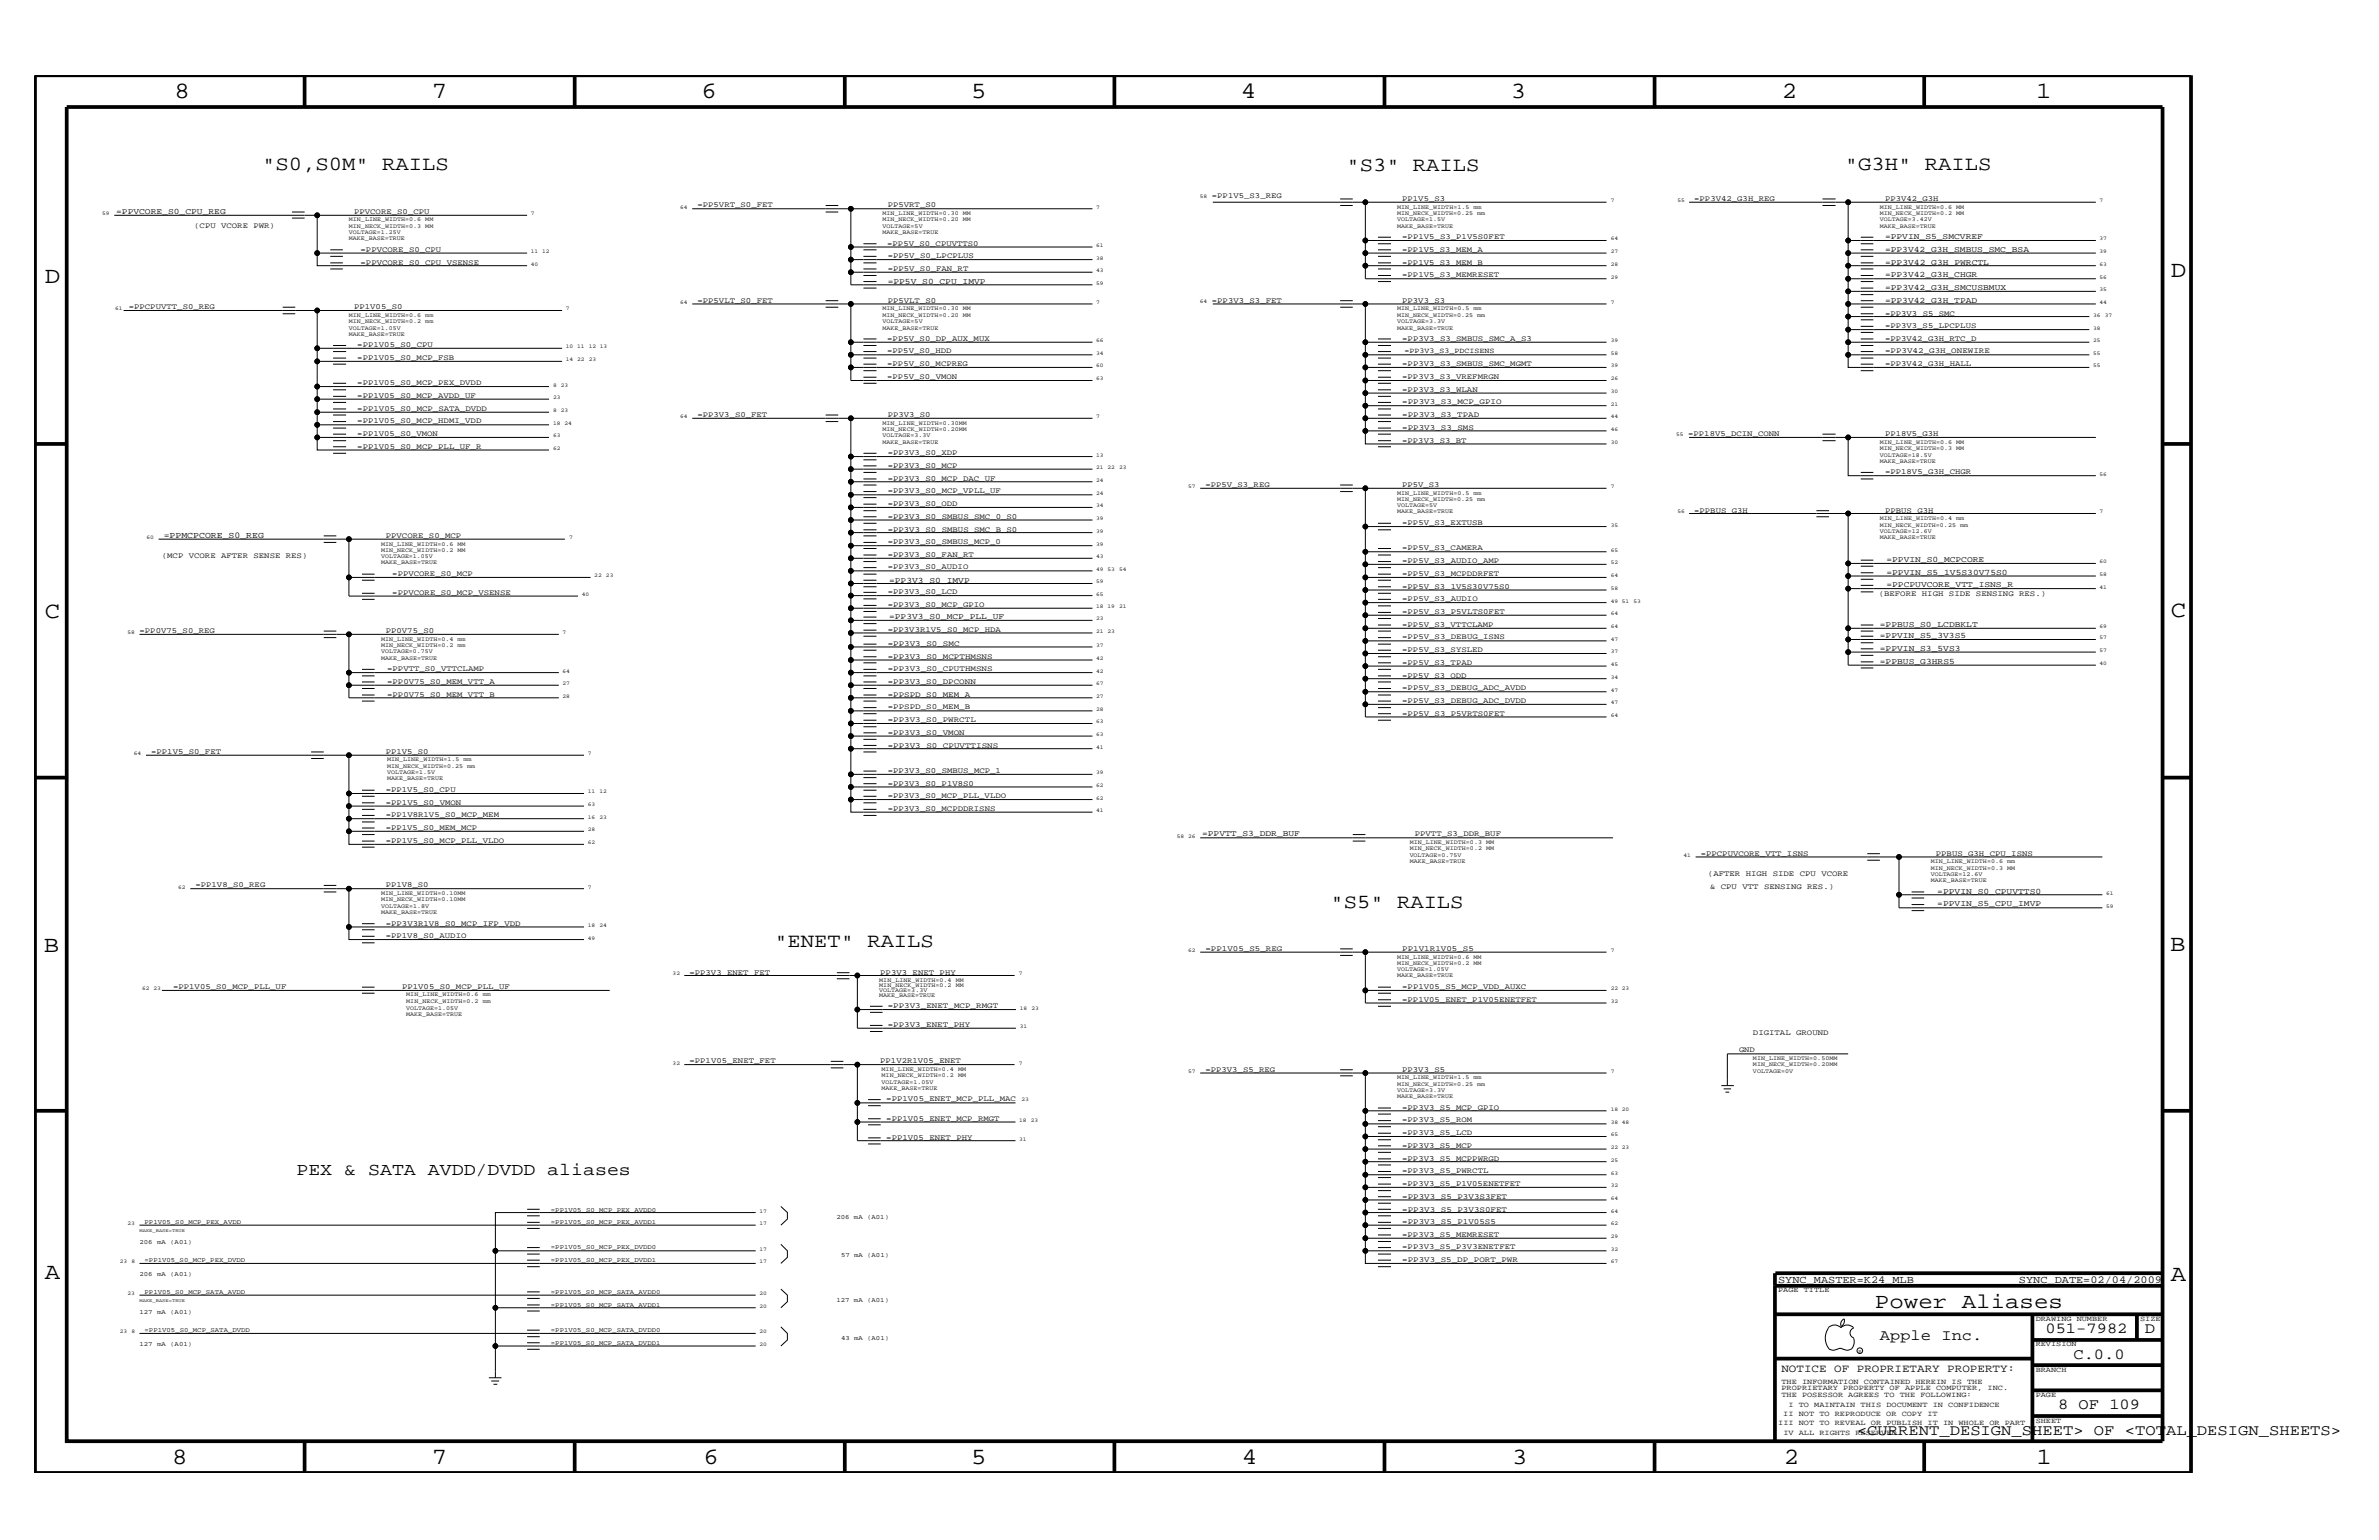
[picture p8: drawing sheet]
<svg xmlns="http://www.w3.org/2000/svg" width="432mm" height="279mm" viewBox="0 0 432 279" stroke-linecap="round" stroke-linejoin="round" font-family="sans-serif">
<defs><g id="words">
<g font-size="4.2">
<text x="31.7" y="17.8">8</text>
<text x="78.4" y="17.8">7</text>
<text x="127.3" y="17.8">6</text>
<text x="176.3" y="17.8">5</text>
<text x="225.2" y="17.8">4</text>
<text x="274.2" y="17.8">3</text>
<text x="323.4" y="17.8">2</text>
<text x="369.6" y="17.8">1</text>
<text x="8.1" y="51.3">D</text>
<text x="394" y="50.3">D</text>
<text x="8.1" y="112.1">C</text>
<text x="394" y="111.9">C</text>
<text x="8" y="172.7">B</text>
<text x="393.9" y="172.5">B</text>
<text x="8.1" y="232">A</text>
<text x="394" y="232.4">A</text>
<text x="31.2" y="265.6">8</text>
<text x="78.4" y="265.6">7</text>
<text x="127.7" y="265.6">6</text>
<text x="176.3" y="265.6">5</text>
<text x="225.4" y="265.6">4</text>
<text x="274.5" y="265.6">3</text>
<text x="323.8" y="265.6">2</text>
<text x="369.7" y="265.6">1</text>
</g>
<text font-size="3.9" x="340.3" y="237.3">Power Aliases</text>
<g font-size="3.6">
<text x="47.6" y="30.9">&quot;S0,S0M&quot; RAILS</text>
<text x="244.4" y="31.1">&quot;S3&quot; RAILS</text>
<text x="334.9" y="30.9">&quot;G3H&quot; RAILS</text>
<text x="241.5" y="164.7">&quot;S5&quot; RAILS</text>
<text x="140.5" y="171.7">&quot;ENET&quot; RAILS</text>
</g>
<text font-size="3.2" x="53.8" y="213.1">PEX &amp; SATA AVDD/DVDD aliases</text>
<g font-size="2.8">
<text x="341.2" y="243.1">Apple Inc.</text>
<text x="371.3" y="241.9">051-7982</text>
<text x="389.3" y="241.9">D</text>
<text x="376.3" y="246.5">C.0.0</text>
<text x="373.5" y="255.7">8 OF 109</text>
<text x="337.1" y="260.4">&lt;CURRENT_DESIGN_SHEET&gt; OF &lt;TOTAL_DESIGN_SHEETS&gt;</text>
</g>
<text font-size="2" x="323.3" y="248.9">NOTICE OF PROPRIETARY PROPERTY:</text>
<g font-size="1.9">
<text x="322.7" y="232.7">SYNC_MASTER=K24_MLB</text>
<text x="366.4" y="232.7">SYNC_DATE=02/04/2009</text>
</g>
<text font-size="1.6" x="29.7" y="97.6">=PPMCPCORE_S0_REG</text>
<g font-size="1.5">
<text x="21.1" y="38.8">=PPVCORE_S0_CPU_REG</text>
<text x="342.1" y="43.4">=PPVIN_S5_SMCVREF</text>
<text x="342.1" y="45.7">=PP3V42_G3H_SMBUS_SMC_BSA</text>
<text x="161.1" y="51.5">=PP5V_S0_CPU_IMVP</text>
<text x="342.1" y="52.6">=PP3V42_G3H_SMCUSBMUX</text>
<text x="342.1" y="48">=PP3V42_G3H_PWRCTL</text>
<text x="342.1" y="50.3">=PP3V42_G3H_CHGR</text>
<text x="342.1" y="54.9">=PP3V42_G3H_TPAD</text>
<text x="342.4" y="102">=PPVIN_S0_MCPCORE</text>
<text x="161.4" y="105.7">=PP3V3_S0_IMVP</text>
<text x="342.4" y="106.5">=PPCPUVCORE_VTT_ISNS_R</text>
<text x="342.4" y="104.3">=PPVIN_S5_1V5S30V75S0</text>
<text x="161.4" y="112.3">=PP3V3_S0_MCP_PLL_UF</text>
<text x="341.2" y="113.7">=PPBUS_S0_LCDBKLT</text>
<text x="341.2" y="118.1">=PPVIN_S3_5VS3</text>
<text x="341.2" y="115.8">=PPVIN_S5_3V3S5</text>
<text x="341.2" y="120.4">=PPBUS_G3HRS5</text>
<text x="218.2" y="151.8">=PPVTT_S3_DDR_BUF</text>
<text x="351.6" y="162.2">=PPVIN_S0_CPUVTTS0</text>
<text x="351.6" y="164.5">=PPVIN_S5_CPU_IMVP</text>
</g>
<g font-size="1.4">
<text x="220" y="35.9">=PP1V5_S3_REG</text>
<text x="35.3" y="41.3">(CPU VCORE PWR)</text>
<text x="64.3" y="38.8">PPVCORE_S0_CPU</text>
<text x="126.6" y="37.6">=PP5VRT_S0_FET</text>
<text x="161.1" y="37.6">PP5VRT_S0</text>
<text x="254.5" y="36.5">PP1V5_S3</text>
<text x="307.5" y="36.5">=PP3V42_G3H_REG</text>
<text x="342.1" y="36.5">PP3V42_G3H</text>
<text x="65.4" y="45.7">=PPVCORE_S0_CPU</text>
<text x="161" y="44.6">=PP5V_S0_CPUVTTS0</text>
<text x="161.1" y="46.8">=PP5V_S0_LPCPLUS</text>
<text x="254.5" y="45.7">=PP1V5_S3_MEM_A</text>
<text x="254.5" y="43.4">=PP1V5_S3_P1V5S0FET</text>
<text x="65.4" y="48">=PPVCORE_S0_CPU_VSENSE</text>
<text x="161.1" y="49.1">=PP5V_S0_FAN_RT</text>
<text x="254.5" y="50.3">=PP1V5_S3_MEMRESET</text>
<text x="254.5" y="48">=PP1V5_S3_MEM_B</text>
<text x="23.4" y="56.1">=PPCPUVTT_S0_REG</text>
<text x="64.3" y="56.1">PP1V05_S0</text>
<text x="126.6" y="54.9">=PP5VLT_S0_FET</text>
<text x="161.1" y="54.9">PP5VLT_S0</text>
<text x="220" y="54.9">=PP3V3_S3_FET</text>
<text x="254.5" y="54.9">PP3V3_S3</text>
<text x="342.1" y="59.5">=PP3V3_S5_LPCPLUS</text>
<text x="342.1" y="57.3">=PP3V3_S5_SMC</text>
<text x="64.9" y="65.3">=PP1V05_S0_MCP_FSB</text>
<text x="64.9" y="63">=PP1V05_S0_CPU</text>
<text x="161" y="64.1">=PP5V_S0_HDD</text>
<text x="161" y="61.8">=PP5V_S0_DP_AUX_MUX</text>
<text x="254.5" y="61.8">=PP3V3_S3_SMBUS_SMC_A_S3</text>
<text x="254.9" y="64.1">=PP3V3_S3_PDCISENS</text>
<text x="342.1" y="64.1">=PP3V42_G3H_ONEWIRE</text>
<text x="342.1" y="61.8">=PP3V42_G3H_RTC_D</text>
<text x="64.9" y="69.9">=PP1V05_S0_MCP_PEX_DVDD</text>
<text x="161" y="68.8">=PP5V_S0_VMON</text>
<text x="161" y="66.5">=PP5V_S0_MCPREG</text>
<text x="254.5" y="68.8">=PP3V3_S3_VREFMRGN</text>
<text x="254.5" y="71.1">=PP3V3_S3_WLAN</text>
<text x="254.5" y="66.5">=PP3V3_S3_SMBUS_SMC_MGMT</text>
<text x="342.1" y="66.5">=PP3V42_G3H_HALL</text>
<text x="64.9" y="76.8">=PP1V05_S0_MCP_HDMI_VDD</text>
<text x="64.9" y="72.2">=PP1V05_S0_MCP_AVDD_UF</text>
<text x="64.9" y="74.5">=PP1V05_S0_MCP_SATA_DVDD</text>
<text x="126.6" y="75.7">=PP3V3_S0_FET</text>
<text x="161.1" y="75.7">PP3V3_S0</text>
<text x="254.5" y="75.7">=PP3V3_S3_TPAD</text>
<text x="254.5" y="73.3">=PP3V3_S3_MCP_GPIO</text>
<text x="64.9" y="81.5">=PP1V05_S0_MCP_PLL_UF_R</text>
<text x="64.9" y="79.1">=PP1V05_S0_VMON</text>
<text x="161.1" y="82.6">=PP3V3_S0_XDP</text>
<text x="254.5" y="80.3">=PP3V3_S3_BT</text>
<text x="254.5" y="78">=PP3V3_S3_SMS</text>
<text x="306.4" y="79.1">=PP18V5_DCIN_CONN</text>
<text x="342.1" y="79.1">PP18V5_G3H</text>
<text x="161.1" y="84.9">=PP3V3_S0_MCP</text>
<text x="161.1" y="87.2">=PP3V3_S0_MCP_DAC_UF</text>
<text x="161.1" y="89.5">=PP3V3_S0_MCP_VPLL_UF</text>
<text x="218.8" y="88.3">=PP5V_S3_REG</text>
<text x="254.5" y="88.3">PP5V_S3</text>
<text x="342.1" y="86">=PP18V5_G3H_CHGR</text>
<text x="161.1" y="94.1">=PP3V3_S0_SMBUS_SMC_0_S0</text>
<text x="161.1" y="91.8">=PP3V3_S0_ODD</text>
<text x="254.5" y="95.3">=PP5V_S3_EXTUSB</text>
<text x="307.5" y="93">=PPBUS_G3H</text>
<text x="342.1" y="93">PPBUS_G3H</text>
<text x="29.4" y="101.3">(MCP VCORE AFTER SENSE RES)</text>
<text x="70" y="97.6">PPVCORE_S0_MCP</text>
<text x="161.1" y="101">=PP3V3_S0_FAN_RT</text>
<text x="161.1" y="96.5">=PP3V3_S0_SMBUS_SMC_B_S0</text>
<text x="161.1" y="98.7">=PP3V3_S0_SMBUS_MCP_0</text>
<text x="254.5" y="99.9">=PP5V_S3_CAMERA</text>
<text x="71.2" y="104.5">=PPVCORE_S0_MCP</text>
<text x="71.2" y="108">=PPVCORE_S0_MCP_VSENSE</text>
<text x="161.1" y="103.3">=PP3V3_S0_AUDIO</text>
<text x="161.1" y="107.8">=PP3V3_S0_LCD</text>
<text x="254.5" y="106.8">=PP5V_S3_1V5S30V75S0</text>
<text x="254.5" y="104.5">=PP5V_S3_MCPDDRFET</text>
<text x="254.5" y="102.2">=PP5V_S3_AUDIO_AMP</text>
<text x="161.1" y="110.2">=PP3V3_S0_MCP_GPIO</text>
<text x="254.5" y="111.4">=PP5V_S3_P5VLTS0FET</text>
<text x="254.5" y="109.1">=PP5V_S3_AUDIO</text>
<text x="254.5" y="113.7">=PP5V_S3_VTTCLAMP</text>
<text x="341" y="108.1">(BEFORE HIGH SIDE SENSING RES.)</text>
<text x="25.3" y="114.8">=PP0V75_S0_REG</text>
<text x="70" y="114.8">PP0V75_S0</text>
<text x="161.1" y="119.5">=PP3V3_S0_MCPTHMSNS</text>
<text x="161.1" y="114.7">=PP3V3R1V5_S0_MCP_HDA</text>
<text x="161.1" y="117.2">=PP3V3_S0_SMC</text>
<text x="254.5" y="116">=PP5V_S3_DEBUG_ISNS</text>
<text x="254.5" y="118.3">=PP5V_S3_SYSLED</text>
<text x="70.3" y="121.8">=PPVTT_S0_VTTCLAMP</text>
<text x="70.3" y="124.1">=PP0V75_S0_MEM_VTT_A</text>
<text x="161.1" y="121.8">=PP3V3_S0_CPUTHMSNS</text>
<text x="161.1" y="124.1">=PP3V3_S0_DPCONN</text>
<text x="254.5" y="120.7">=PP5V_S3_TPAD</text>
<text x="254.5" y="123">=PP5V_S3_ODD</text>
<text x="254.5" y="125.3">=PP5V_S3_DEBUG_ADC_AVDD</text>
<text x="70.3" y="126.4">=PP0V75_S0_MEM_VTT_B</text>
<text x="161.1" y="128.7">=PPSPD_S0_MEM_B</text>
<text x="161.1" y="131">=PP3V3_S0_PWRCTL</text>
<text x="161.1" y="126.4">=PPSPD_S0_MEM_A</text>
<text x="254.5" y="127.5">=PP5V_S3_DEBUG_ADC_DVDD</text>
<text x="254.5" y="129.8">=PP5V_S3_P5VRTS0FET</text>
<text x="27.4" y="136.8">=PP1V5_S0_FET</text>
<text x="70" y="136.8">PP1V5_S0</text>
<text x="161.1" y="135.7">=PP3V3_S0_CPUVTTISNS</text>
<text x="161.1" y="133.3">=PP3V3_S0_VMON</text>
<text x="70" y="143.7">=PP1V5_S0_CPU</text>
<text x="161.1" y="140.2">=PP3V3_S0_SMBUS_MCP_1</text>
<text x="161.1" y="142.5">=PP3V3_S0_P1V8S0</text>
<text x="70" y="148.3">=PP1V8R1V5_S0_MCP_MEM</text>
<text x="70" y="146">=PP1V5_S0_VMON</text>
<text x="161.1" y="144.8">=PP3V3_S0_MCP_PLL_VLDO</text>
<text x="161.1" y="147.2">=PP3V3_S0_MCPDDRISNS</text>
<text x="70" y="152.9">=PP1V5_S0_MCP_PLL_VLDO</text>
<text x="70" y="150.7">=PP1V5_S0_MEM_MCP</text>
<text x="256.8" y="151.8">PPVTT_S3_DDR_BUF</text>
<text x="308.7" y="155.2">=PPCPUVCORE_VTT_ISNS</text>
<text x="351.4" y="155.2">PPBUS_G3H_CPU_ISNS</text>
<text x="35.5" y="161">=PP1V8_S0_REG</text>
<text x="70" y="161">PP1V8_S0</text>
<text x="310" y="158.9">(AFTER HIGH SIDE CPU VCORE</text>
<text x="310.4" y="161.2">&amp; CPU VTT SENSING RES.)</text>
<text x="70" y="167.9">=PP3V3R1V8_S0_MCP_IFP_VDD</text>
<text x="70" y="170.2">=PP1V8_S0_AUDIO</text>
<text x="218.8" y="172.5">=PP1V05_S5_REG</text>
<text x="254.5" y="172.5">PP1V1R1V05_S5</text>
<text x="31.4" y="179.4">=PP1V05_S0_MCP_PLL_UF</text>
<text x="73" y="179.4">PP1V05_S0_MCP_PLL_UF</text>
<text x="125.1" y="176.8">=PP3V3_ENET_FET</text>
<text x="159.8" y="176.8">PP3V3_ENET_PHY</text>
<text x="254.5" y="179.4">=PP1V05_S5_MCP_VDD_AUXC</text>
<text x="161.1" y="182.9">=PP3V3_ENET_MCP_RMGT</text>
<text x="254.5" y="181.7">=PP1V05_ENET_P1V05ENETFET</text>
<text x="161.1" y="186.4">=PP3V3_ENET_PHY</text>
<text x="315.6" y="191">GND</text>
<text x="318.2" y="187.7">DIGITAL GROUND</text>
<text x="125.1" y="192.9">=PP1V05_ENET_FET</text>
<text x="159.8" y="192.9">PP1V2R1V05_ENET</text>
<text x="218.8" y="194.4">=PP3V3_S5_REG</text>
<text x="254.5" y="194.4">PP3V3_S5</text>
<text x="160.9" y="199.8">=PP1V05_ENET_MCP_PLL_MAC</text>
<text x="160.9" y="203.3">=PP1V05_ENET_MCP_RMGT</text>
<text x="254.5" y="201.4">=PP3V3_S5_MCP_GPIO</text>
<text x="254.5" y="203.7">=PP3V3_S5_ROM</text>
<text x="160.9" y="206.8">=PP1V05_ENET_PHY</text>
<text x="254.5" y="205.9">=PP3V3_S5_LCD</text>
<text x="254.5" y="208.2">=PP3V3_S5_MCP</text>
<text x="254.5" y="215.2">=PP3V3_S5_P1V05ENETFET</text>
<text x="254.5" y="210.6">=PP3V3_S5_MCPPWRGD</text>
<text x="254.5" y="212.9">=PP3V3_S5_PWRCTL</text>
<text x="254.5" y="219.8">=PP3V3_S5_P3V3S0FET</text>
<text x="254.5" y="217.5">=PP3V3_S5_P3V3S3FET</text>
<text x="254.5" y="224.4">=PP3V3_S5_MEMRESET</text>
<text x="254.5" y="222.1">=PP3V3_S5_P1V05S5</text>
<text x="254.5" y="226.7">=PP3V3_S5_P3V3ENETFET</text>
<text x="254.5" y="229">=PP3V3_S5_DP_PORT_PWR</text>
<text x="322.7" y="234.4">PAGE TITLE</text>
<text x="369.5" y="239.6">DRAWING NUMBER</text>
<text x="388.5" y="239.6">SIZE</text>
<text x="369.5" y="244.2">REVISION</text>
<text x="323.3" y="251.1">THE INFORMATION CONTAINED HEREIN IS THE</text>
<text x="369.5" y="248.9">BRANCH</text>
<text x="323.3" y="253.4">THE POSESSOR AGREES TO THE FOLLOWING:</text>
<text x="323.3" y="252.3">PROPRIETARY PROPERTY OF APPLE COMPUTER, INC.</text>
<text x="323.7" y="256.9">II NOT TO REPRODUCE OR COPY IT</text>
<text x="324.6" y="255.2">I TO MAINTAIN THIS DOCUMENT IN CONFIDENCE</text>
<text x="369.5" y="253.4">PAGE</text>
<text x="322.7" y="258.6">III NOT TO REVEAL OR PUBLISH IT IN WHOLE OR PART</text>
<text x="323.7" y="260.4">IV ALL RIGHTS RESERVED</text>
<text x="369.5" y="258.1">SHEET</text>
</g>
<g font-size="1.2">
<text x="100" y="219.8">=PP1V05_S0_MCP_PEX_AVDD0</text>
<text x="151.8" y="221.2">206 mA (A01)</text>
<text x="25.3" y="225.7">206 mA (A01)</text>
<text x="26.2" y="222.1">PP1V05_S0_MCP_PEX_AVDD</text>
<text x="100" y="222.1">=PP1V05_S0_MCP_PEX_AVDD1</text>
<text x="100" y="226.7">=PP1V05_S0_MCP_PEX_DVDD0</text>
<text x="25.3" y="231.5">206 mA (A01)</text>
<text x="26.2" y="229">=PP1V05_S0_MCP_PEX_DVDD</text>
<text x="100" y="229">=PP1V05_S0_MCP_PEX_DVDD1</text>
<text x="152.7" y="228.1">57 mA (A01)</text>
<text x="25.3" y="238.4">127 mA (A01)</text>
<text x="26.2" y="234.8">PP1V05_S0_MCP_SATA_AVDD</text>
<text x="100" y="234.8">=PP1V05_S0_MCP_SATA_AVDD0</text>
<text x="100" y="237.1">=PP1V05_S0_MCP_SATA_AVDD1</text>
<text x="151.8" y="236.2">127 mA (A01)</text>
<text x="25.3" y="244.2">127 mA (A01)</text>
<text x="26.2" y="241.7">=PP1V05_S0_MCP_SATA_DVDD</text>
<text x="100" y="241.7">=PP1V05_S0_MCP_SATA_DVDD0</text>
<text x="100" y="244">=PP1V05_S0_MCP_SATA_DVDD1</text>
<text x="152.7" y="243.1">43 mA (A01)</text>
</g>
<g font-size="1.1">
<text x="63.3" y="40.2">MIN_LINE_WIDTH=0.6 MM</text>
<text x="63.3" y="41.3">MIN_NECK_WIDTH=0.3 MM</text>
<text x="160.2" y="39.1">MIN_LINE_WIDTH=0.30 MM</text>
<text x="160.2" y="41.3">VOLTAGE=5V</text>
<text x="160.2" y="40.2">MIN_NECK_WIDTH=0.20 MM</text>
<text x="253.6" y="41.3">MAKE_BASE=TRUE</text>
<text x="253.6" y="37.9">MIN_LINE_WIDTH=1.5 mm</text>
<text x="253.6" y="39.1">MIN_NECK_WIDTH=0.25 mm</text>
<text x="253.6" y="40.2">VOLTAGE=1.5V</text>
<text x="341.2" y="37.9">MIN_LINE_WIDTH=0.6 MM</text>
<text x="341.2" y="39.1">MIN_NECK_WIDTH=0.2 MM</text>
<text x="341.2" y="40.2">VOLTAGE=3.42V</text>
<text x="341.2" y="41.3">MAKE_BASE=TRUE</text>
<text x="63.3" y="43.6">MAKE_BASE=TRUE</text>
<text x="63.3" y="42.4">VOLTAGE=1.25V</text>
<text x="160.2" y="42.4">MAKE_BASE=TRUE</text>
<text x="63.3" y="57.4">MIN_LINE_WIDTH=0.6 mm</text>
<text x="63.3" y="58.6">MIN_NECK_WIDTH=0.2 mm</text>
<text x="63.3" y="59.8">VOLTAGE=1.05V</text>
<text x="160.2" y="56.3">MIN_LINE_WIDTH=0.30 MM</text>
<text x="160.2" y="57.4">MIN_NECK_WIDTH=0.20 MM</text>
<text x="160.2" y="58.6">VOLTAGE=5V</text>
<text x="160.2" y="59.8">MAKE_BASE=TRUE</text>
<text x="253.6" y="58.6">VOLTAGE=3.3V</text>
<text x="253.6" y="59.8">MAKE_BASE=TRUE</text>
<text x="253.6" y="57.4">MIN_NECK_WIDTH=0.25 mm</text>
<text x="253.6" y="56.3">MIN_LINE_WIDTH=0.5 mm</text>
<text x="63.3" y="60.9">MAKE_BASE=TRUE</text>
<text x="160.2" y="77.1">MIN_LINE_WIDTH=0.30MM</text>
<text x="160.2" y="78.2">MIN_NECK_WIDTH=0.20MM</text>
<text x="160.2" y="80.5">MAKE_BASE=TRUE</text>
<text x="160.2" y="79.4">VOLTAGE=3.3V</text>
<text x="341.2" y="80.5">MIN_LINE_WIDTH=0.6 MM</text>
<text x="341.2" y="81.6">MIN_NECK_WIDTH=0.3 MM</text>
<text x="341.2" y="82.8">VOLTAGE=18.5V</text>
<text x="253.6" y="89.8">MIN_LINE_WIDTH=0.5 mm</text>
<text x="341.2" y="84">MAKE_BASE=TRUE</text>
<text x="253.6" y="90.9">MIN_NECK_WIDTH=0.25 mm</text>
<text x="253.6" y="92.1">VOLTAGE=5V</text>
<text x="253.6" y="93.2">MAKE_BASE=TRUE</text>
<text x="341.2" y="95.5">MIN_NECK_WIDTH=0.25 mm</text>
<text x="341.2" y="94.3">MIN_LINE_WIDTH=0.4 mm</text>
<text x="69.2" y="101.3">VOLTAGE=1.05V</text>
<text x="69.2" y="99">MIN_LINE_WIDTH=0.6 MM</text>
<text x="69.2" y="100.1">MIN_NECK_WIDTH=0.2 MM</text>
<text x="341.2" y="96.6">VOLTAGE=12.6V</text>
<text x="341.2" y="97.8">MAKE_BASE=TRUE</text>
<text x="69.2" y="102.4">MAKE_BASE=TRUE</text>
<text x="69.2" y="119.7">MAKE_BASE=TRUE</text>
<text x="69.2" y="118.6">VOLTAGE=0.75V</text>
<text x="69.2" y="116.3">MIN_LINE_WIDTH=0.4 mm</text>
<text x="69.2" y="117.4">MIN_NECK_WIDTH=0.2 mm</text>
<text x="70.3" y="139.3">MIN_NECK_WIDTH=0.25 mm</text>
<text x="70.3" y="138.1">MIN_LINE_WIDTH=1.5 mm</text>
<text x="70.3" y="141.6">MAKE_BASE=TRUE</text>
<text x="70.3" y="140.5">VOLTAGE=1.5V</text>
<text x="255.9" y="153.2">MIN_LINE_WIDTH=0.3 MM</text>
<text x="255.9" y="154.3">MIN_NECK_WIDTH=0.2 MM</text>
<text x="255.9" y="155.5">VOLTAGE=0.75V</text>
<text x="255.9" y="156.6">MAKE_BASE=TRUE</text>
<text x="350.4" y="158.9">VOLTAGE=12.6V</text>
<text x="350.4" y="157.8">MIN_NECK_WIDTH=0.3 MM</text>
<text x="350.4" y="156.6">MIN_LINE_WIDTH=0.6 mm</text>
<text x="350.4" y="160">MAKE_BASE=TRUE</text>
<text x="69.2" y="162.3">MIN_LINE_WIDTH=0.10MM</text>
<text x="69.2" y="163.5">MIN_NECK_WIDTH=0.10MM</text>
<text x="69.2" y="164.7">VOLTAGE=1.8V</text>
<text x="69.2" y="165.8">MAKE_BASE=TRUE</text>
<text x="253.6" y="173.9">MIN_LINE_WIDTH=0.6 MM</text>
<text x="159.6" y="179.1">MIN_NECK_WIDTH=0.2 MM</text>
<text x="159.6" y="178.1">MIN_LINE_WIDTH=0.4 MM</text>
<text x="253.6" y="176.2">VOLTAGE=1.05V</text>
<text x="253.6" y="175">MIN_NECK_WIDTH=0.2 MM</text>
<text x="253.6" y="177.3">MAKE_BASE=TRUE</text>
<text x="73.7" y="180.8">MIN_LINE_WIDTH=0.6 mm</text>
<text x="73.7" y="184.3">MAKE_BASE=TRUE</text>
<text x="73.7" y="183.2">VOLTAGE=1.05V</text>
<text x="73.7" y="182">MIN_NECK_WIDTH=0.2 mm</text>
<text x="159.6" y="181">MAKE_BASE=TRUE</text>
<text x="159.6" y="180">VOLTAGE=3.3V</text>
<text x="160" y="195.4">MIN_NECK_WIDTH=0.2 MM</text>
<text x="160" y="194.3">MIN_LINE_WIDTH=0.4 MM</text>
<text x="160" y="197.7">MAKE_BASE=TRUE</text>
<text x="160" y="196.6">VOLTAGE=1.05V</text>
<text x="253.6" y="197">MIN_NECK_WIDTH=0.25 mm</text>
<text x="253.6" y="195.8">MIN_LINE_WIDTH=1.5 mm</text>
<text x="318.2" y="194.7">VOLTAGE=0V</text>
<text x="318.2" y="193.5">MIN_NECK_WIDTH=0.20MM</text>
<text x="318.2" y="192.3">MIN_LINE_WIDTH=0.50MM</text>
<text x="253.6" y="198.1">VOLTAGE=3.3V</text>
<text x="253.6" y="199.2">MAKE_BASE=TRUE</text>
</g>
<g font-size="1">
<text x="217.8" y="35.9">58</text>
<text x="18.5" y="39.1">59</text>
<text x="96.3" y="39.1">7</text>
<text x="123.4" y="37.9">64</text>
<text x="199" y="37.9">7</text>
<text x="292.4" y="36.7">7</text>
<text x="304.5" y="36.7">55</text>
<text x="381.1" y="36.7">7</text>
<text x="96.3" y="45.9">11 12</text>
<text x="199" y="47.1">38</text>
<text x="199" y="44.8">61</text>
<text x="292.4" y="45.9">27</text>
<text x="292.4" y="43.6">64</text>
<text x="381.1" y="43.6">37</text>
<text x="381.1" y="45.9">39</text>
<text x="96.3" y="48.2">40</text>
<text x="199" y="51.7">59</text>
<text x="199" y="49.4">43</text>
<text x="292.4" y="48.2">28</text>
<text x="292.4" y="50.6">29</text>
<text x="381.1" y="50.6">56</text>
<text x="381.1" y="52.9">35</text>
<text x="381.1" y="48.2">63</text>
<text x="20.9" y="56.3">61</text>
<text x="102.7" y="56.3">7</text>
<text x="123.4" y="55.1">64</text>
<text x="199" y="55.1">7</text>
<text x="217.8" y="54.9">64</text>
<text x="292.4" y="55.1">7</text>
<text x="379.9" y="57.4">36</text>
<text x="379.9" y="59.8">38</text>
<text x="381.1" y="55.1">44</text>
<text x="382" y="57.4">37</text>
<text x="102.7" y="65.6">14 22</text>
<text x="102.7" y="63.2">10 11</text>
<text x="106.8" y="65.6">23</text>
<text x="106.8" y="63.2">12 13</text>
<text x="199" y="64.4">34</text>
<text x="199" y="62.1">66</text>
<text x="292.4" y="64.4">58</text>
<text x="292.4" y="62.1">39</text>
<text x="379.9" y="62.1">25</text>
<text x="379.9" y="64.4">55</text>
<text x="100.4" y="70.1">8 23</text>
<text x="199" y="69">63</text>
<text x="199" y="66.7">60</text>
<text x="292.4" y="69">26</text>
<text x="292.4" y="71.3">30</text>
<text x="292.4" y="66.7">39</text>
<text x="379.9" y="66.7">55</text>
<text x="100.4" y="72.4">23</text>
<text x="100.4" y="74.8">8 23</text>
<text x="100.4" y="77.1">18 24</text>
<text x="123.4" y="75.9">64</text>
<text x="199" y="75.9">7</text>
<text x="292.4" y="75.9">44</text>
<text x="292.4" y="73.6">21</text>
<text x="100.4" y="81.6">62</text>
<text x="100.4" y="79.4">63</text>
<text x="199" y="82.8">13</text>
<text x="292.4" y="78.2">46</text>
<text x="292.4" y="80.5">30</text>
<text x="304.2" y="79.1">55</text>
<text x="199" y="85.1">21 22</text>
<text x="199" y="87.4">24</text>
<text x="199" y="89.8">24</text>
<text x="203.1" y="85.1">23</text>
<text x="215.6" y="88.6">57</text>
<text x="292.4" y="88.6">7</text>
<text x="381.1" y="86.3">56</text>
<text x="199" y="94.3">39</text>
<text x="199" y="92.1">34</text>
<text x="292.4" y="95.5">35</text>
<text x="304.5" y="93.2">56</text>
<text x="381.1" y="93.2">7</text>
<text x="26.6" y="97.8">60</text>
<text x="103.3" y="97.8">7</text>
<text x="199" y="99">39</text>
<text x="199" y="101.3">43</text>
<text x="199" y="96.6">39</text>
<text x="292.4" y="100.1">65</text>
<text x="107.9" y="104.8">22</text>
<text x="110" y="104.8">23</text>
<text x="199" y="103.6">49 53</text>
<text x="199" y="105.9">59</text>
<text x="203.1" y="103.6">54</text>
<text x="292.4" y="104.8">64</text>
<text x="292.4" y="102.4">52</text>
<text x="292.4" y="107">58</text>
<text x="381.1" y="102.2">60</text>
<text x="381.1" y="106.8">41</text>
<text x="381.1" y="104.5">58</text>
<text x="105.6" y="108.1">40</text>
<text x="199" y="112.6">23</text>
<text x="199" y="110.3">18 19</text>
<text x="199" y="108.1">65</text>
<text x="203.1" y="110.3">21</text>
<text x="292.4" y="111.6">64</text>
<text x="292.4" y="109.3">49 51</text>
<text x="292.4" y="114">64</text>
<text x="296.5" y="109.3">53</text>
<text x="381.1" y="114">69</text>
<text x="23.1" y="115.1">58</text>
<text x="102.1" y="115.1">7</text>
<text x="199" y="114.8">21 23</text>
<text x="199" y="117.4">37</text>
<text x="199" y="119.7">42</text>
<text x="292.4" y="118.6">37</text>
<text x="292.4" y="116.3">47</text>
<text x="381.1" y="118.3">57</text>
<text x="381.1" y="116">57</text>
<text x="102.1" y="122">64</text>
<text x="102.1" y="124.3">27</text>
<text x="199" y="122">42</text>
<text x="199" y="124.3">67</text>
<text x="292.4" y="123.1">34</text>
<text x="292.4" y="125.5">47</text>
<text x="292.4" y="120.8">45</text>
<text x="381.1" y="120.7">40</text>
<text x="102.1" y="126.6">28</text>
<text x="199" y="131.3">63</text>
<text x="199" y="126.6">27</text>
<text x="199" y="129">28</text>
<text x="292.4" y="127.8">47</text>
<text x="292.4" y="130.1">64</text>
<text x="24.3" y="137">64</text>
<text x="106.7" y="137">7</text>
<text x="199" y="133.5">63</text>
<text x="199" y="135.8">41</text>
<text x="106.7" y="144">11</text>
<text x="108.8" y="144">12</text>
<text x="199" y="140.5">39</text>
<text x="199" y="142.8">62</text>
<text x="106.7" y="146.2">63</text>
<text x="106.7" y="148.5">16</text>
<text x="108.8" y="148.5">23</text>
<text x="199" y="145.1">62</text>
<text x="199" y="147.3">41</text>
<text x="106.7" y="153.2">62</text>
<text x="106.7" y="150.8">28</text>
<text x="213.6" y="152">58 26</text>
<text x="305.6" y="155.5">41</text>
<text x="32.3" y="161.2">62</text>
<text x="106.7" y="161.2">7</text>
<text x="382.3" y="162.3">61</text>
<text x="382.3" y="164.7">59</text>
<text x="106.7" y="168.2">18</text>
<text x="106.7" y="170.5">49</text>
<text x="108.8" y="168.2">24</text>
<text x="215.6" y="172.7">62</text>
<text x="292.4" y="172.7">7</text>
<text x="25.8" y="179.7">62 23</text>
<text x="122.1" y="177">32</text>
<text x="184.9" y="177">7</text>
<text x="292.4" y="179.7">22 23</text>
<text x="185.1" y="183.2">18</text>
<text x="187.2" y="183.2">23</text>
<text x="292.4" y="182">32</text>
<text x="185.1" y="186.5">31</text>
<text x="122.1" y="193.2">32</text>
<text x="184.9" y="193.2">7</text>
<text x="215.6" y="194.7">57</text>
<text x="292.4" y="194.7">7</text>
<text x="185" y="203.6">18</text>
<text x="185.4" y="199.8">23</text>
<text x="187.1" y="203.6">23</text>
<text x="292.4" y="201.5">18 20</text>
<text x="292.4" y="203.9">38 48</text>
<text x="185" y="207">31</text>
<text x="292.4" y="206.2">65</text>
<text x="292.4" y="208.5">22 23</text>
<text x="292.4" y="215.4">32</text>
<text x="292.4" y="210.8">25</text>
<text x="292.4" y="213.1">63</text>
<text x="137.8" y="220">17</text>
<text x="292.4" y="220">64</text>
<text x="292.4" y="217.7">64</text>
<text x="23.1" y="222.3">23</text>
<text x="137.8" y="222.3">17</text>
<text x="137.8" y="226.9">17</text>
<text x="292.4" y="224.6">29</text>
<text x="292.4" y="222.3">62</text>
<text x="292.4" y="226.9">32</text>
<text x="21.8" y="229.2">23</text>
<text x="23.9" y="229.2">8</text>
<text x="137.8" y="229.2">17</text>
<text x="292.4" y="229.2">67</text>
<text x="23.1" y="235">23</text>
<text x="137.8" y="235">20</text>
<text x="137.8" y="237.3">20</text>
<text x="21.8" y="241.9">23</text>
<text x="23.9" y="241.9">8</text>
<text x="137.8" y="244.2">20</text>
<text x="137.8" y="241.9">20</text>
</g>
<text font-size=".9" x="337.3" y="245.4">R</text>
<g font-size=".8">
<text x="25.3" y="223.5">MAKE_BASE=TRUE</text>
<text x="25.3" y="236.2">MAKE_BASE=TRUE</text>
</g>
</g></defs>
<g fill="none" stroke="#000" stroke-width=".18">
<path d="M20.7 39.1h75M53 38.5h2.3M53 39.6h2.3M57.6 39.1v6.8M125.6 37.9h72.7M149.9 37.3h2.2M149.9 38.5h2.2M154.4 37.9v6.9M220.1 36.7h71.5M243.2 37.3h2.3M243.2 36.1h2.3M247.8 36.7v13.9h43.8"/>
<path d="M306.6 36.7h73.8M330.8 37.3h2.4M330.8 36.1h2.4M335.4 36.7v6.9h45M22.4 56.3h35.2M51.3 55.7h2.3M51.3 56.9h2.3M59.9 47.7h2.3M59.9 46.5h2.3M59.9 48.8h2.3M59.9 45.3h2.3M95.7 45.9h-38.1v2.3h38.1"/>
<path d="M102 56.3h-44.4v6.9h44.4M125.6 55.1h28.8M149.9 55.7h2.2M149.9 54.6h2.2M154.4 44.8v2.3h43.9M154.4 47.1v4.6h43.9M154.4 49.4h43.9M154.4 44.8h43.9M156.7 52.3h2.4M156.7 51.1h2.4M156.7 44.2h2.4M156.7 47.7h2.4"/>
<path d="M156.7 46.5h2.4M156.7 50h2.4M156.7 48.8h2.4M156.7 45.3h2.4M198.3 55.1h-43.9v7M220.1 55.1h27.7M243.2 55.7h2.3M243.2 54.6h2.3M247.8 43.6h43.8M247.8 45.9h43.8M247.8 48.2h43.8M250.1 51.1h2.4"/>
<path d="M250.1 44.2h2.4M250.1 43h2.4M250.1 47.7h2.4M250.1 46.5h2.4M250.1 50h2.4M250.1 48.8h2.4M250.1 45.3h2.4M291.6 55.1h-43.8v7M335.4 43.6v2.3h45M335.4 48.2v2.4h45M335.4 50.6v2.3h45M335.4 52.9v4.5h43.8"/>
<path d="M335.4 55.1h45M335.4 48.2h45M335.4 59.8h43.8M335.4 45.9v2.3M335.4 57.4v7M337.7 55.7h2.3M337.7 54.6h2.3M337.7 52.3h2.3M337.7 51.1h2.3M337.7 44.2h2.3M337.7 43h2.3M337.7 47.7h2.3"/>
<path d="M337.7 46.5h2.3M337.7 50h2.3M337.7 48.8h2.3M337.7 56.9h2.3M337.7 58h2.3M337.7 45.3h2.3M337.7 53.5h2.3M337.7 59.2h2.3M57.6 63.2v2.4h44.4M57.6 65.6v4.5h42.1M57.6 70.1v2.3h42.1M57.6 79.4v2.2h42.1"/>
<path d="M57.6 79.4h42.1M57.6 74.8h42.1M57.6 77.1h42.1M57.6 72.4v7M60.5 74.2h2.3M60.5 73h2.3M60.5 78.8h2.3M60.5 77.7h2.3M60.5 76.5h2.3M60.5 75.3h2.3M60.5 65h2.3M60.5 63.8h2.3"/>
<path d="M60.5 66.1h2.3M60.5 80h2.3M60.5 69.5h2.3M60.5 62.7h2.3M60.5 70.7h2.3M60.5 71.9h2.3M125.6 75.9h72.7M149.9 76.5h2.2M149.9 75.3h2.2M154.4 66.7v2.3h43.9M154.4 62.1h43.9M154.4 62.1v2.3"/>
<path d="M154.4 75.9v6.9M156.7 65h2.4M156.7 63.8h2.4M156.7 67.3h2.4M156.7 66.1h2.4M156.7 69.5h2.4M156.7 68.4h2.4M156.7 62.7h2.4M156.7 61.5h2.4M198.3 64.4h-43.9v2.3h43.9M247.8 64.4h43.8M247.8 64.4v2.3"/>
<path d="M250.1 74.2h2.4M250.1 73h2.4M250.1 78.8h2.4M250.1 77.7h2.4M250.1 76.5h2.4M250.1 75.3h2.4M250.1 65h2.4M250.1 63.8h2.4M250.1 67.3h2.4M250.1 66.1h2.4M250.1 80h2.4M250.1 69.5h2.4"/>
<path d="M250.1 68.4h2.4M250.1 62.7h2.4M250.1 61.5h2.4M250.1 70.7h2.4M250.1 71.9h2.4M291.6 78.2h-43.8v2.3h43.8M291.6 75.9h-43.8v2.3M291.6 73.6h-43.8v2.3M291.6 71.3h-43.8v2.3M291.6 69h-43.8v2.3M291.6 66.7h-43.8v2.3M291.6 62.1h-43.8v2.3"/>
<path d="M306.6 79.4h28.8M330.8 78.8h2.4M330.8 80h2.4M335.4 62.1h43.8M337.7 65h2.3M337.7 63.8h2.3M337.7 67.3h2.3M337.7 66.1h2.3M337.7 62.7h2.3M337.7 61.5h2.3M337.7 60.3h2.3M379.2 64.4h-43.8v2.3h43.8"/>
<path d="M380.4 79.4h-45v6.9h45M28.8 97.8h73.7M58.8 97.2h2.2M58.8 98.4h2.2M60.5 82.2h2.3M60.5 81.1h2.3M63.3 97.8v7M154.4 89.8h43.9M154.4 94.3h43.9M154.4 89.8v2.3M154.4 94.3v2.3M156.7 82.2h2.4"/>
<path d="M156.7 93.8h2.4M156.7 92.7h2.4M156.7 83.4h2.4M156.7 88h2.4M156.7 86.9h2.4M156.7 90.3h2.4M156.7 89.2h2.4M156.7 94.9h2.4M156.7 97.2h2.4M156.7 96.1h2.4M156.7 85.7h2.4M156.7 84.5h2.4"/>
<path d="M156.7 91.5h2.4M156.7 99.5h2.4M156.7 98.4h2.4M198.3 99h-43.9v2.3M198.3 96.6h-43.9v2.4M198.3 92.1h-43.9v2.2M198.3 87.4h-43.9v2.4M198.3 85.1h-43.9v2.3M198.3 82.8h-43.9v2.3M217.8 88.6h73.8M243.2 88h2.3M243.2 89.2h2.3"/>
<path d="M247.8 88.6v6.9M250.1 81.1h2.4M250.1 94.9h2.4M250.1 96.1h2.4M250.1 99.5h2.4M291.6 95.5h-43.8v4.6M306.6 93.2h73.8M329.7 93.8h2.3M329.7 92.7h2.3M335.4 93.2v11.3h45M337.7 86.9h2.3M337.7 85.7h2.3"/>
<path d="M25.3 115.1h76.1M58.8 114.5h2.2M58.8 115.7h2.2M63.3 115.1v11.5h38.1M65.7 105.3h2.3M65.7 104.2h2.3M65.7 107.6h2.3M65.7 108.7h2.3M107.2 104.8h-43.9v3.3h41.6M154.4 101.3h43.9M154.4 108.1h43.9M154.4 112.6h43.9"/>
<path d="M154.4 114.8h43.9M154.4 101.3v2.3M154.4 108.1v2.2M154.4 112.6v4.8M156.7 105.3h2.4M156.7 104.2h2.4M156.7 115.4h2.4M156.7 101.9h2.4M156.7 100.7h2.4M156.7 103h2.4M156.7 108.7h2.4M156.7 107.5h2.4"/>
<path d="M156.7 106.5h2.4M156.7 113.1h2.4M156.7 112h2.4M156.7 114.3h2.4M156.7 118h2.4M156.7 116.9h2.4M156.7 119.2h2.4M156.7 110.9h2.4M156.7 109.8h2.4M198.3 119.7h-43.9v2.3M198.3 117.4h-43.9v2.3M198.3 110.3h-43.9v2.3"/>
<path d="M198.3 105.9h-43.9v2.2M198.3 103.6h-43.9v2.3M247.8 114h43.8M247.8 111.6h43.8M247.8 102.4h43.8M247.8 109.3h43.8M247.8 102.4v2.4M247.8 109.3v7M250.1 105.3h2.4M250.1 104.2h2.4M250.1 114.5h2.4M250.1 113.4h2.4"/>
<path d="M250.1 112.2h2.4M250.1 111.1h2.4M250.1 101.9h2.4M250.1 100.7h2.4M250.1 103h2.4M250.1 106.5h2.4M250.1 115.7h2.4M250.1 118h2.4M250.1 116.9h2.4M250.1 119.2h2.4M250.1 107.6h2.4M250.1 109.9h2.4"/>
<path d="M250.1 108.7h2.4M291.6 118.6h-43.8v2.2M291.6 116.3h-43.8v2.3M291.6 107h-43.8v2.3M291.6 104.8h-43.8v2.2M291.6 100.1h-43.8v2.3M335.4 106.8v7.2h45M335.4 116h45M335.4 118.3h45M335.4 114v6.7h45M335.4 102.2h45M335.4 106.8h45"/>
<path d="M335.4 104.5v2.3M337.7 114.5h2.3M337.7 113.4h2.3M337.7 116.6h2.3M337.7 115.4h2.3M337.7 118.9h2.3M337.7 117.7h2.3M337.7 105.1h2.3M337.7 103.9h2.3M337.7 102.7h2.3M337.7 101.6h2.3M337.7 107.4h2.3"/>
<path d="M337.7 106.2h2.3M26.5 137h79.5M56.5 137.6h2.3M56.5 136.4h2.3M63.3 122h38.1M63.3 124.3h38.1M63.3 137v7M65.7 123.7h2.3M65.7 122.6h2.3M65.7 126.1h2.3M65.7 124.9h2.3M65.7 127.2h2.3"/>
<path d="M65.7 121.4h2.3M154.4 133.5v2.3M156.7 139.9h2.4M156.7 123.7h2.4M156.7 122.6h2.4M156.7 126.1h2.4M156.7 124.9h2.4M156.7 128.4h2.4M156.7 127.2h2.4M156.7 130.7h2.4M156.7 129.5h2.4M156.7 136.4h2.4"/>
<path d="M156.7 120.3h2.4M156.7 121.4h2.4M156.7 131.9h2.4M156.7 134.1h2.4M156.7 133h2.4M156.7 135.2h2.4M198.3 135.8h-43.9v4.7M198.3 131.3h-43.9v2.2h43.9M198.3 129h-43.9v2.3M198.3 126.6h-43.9v2.4M198.3 124.3h-43.9v2.3M198.3 122h-43.9v2.3"/>
<path d="M247.8 120.8h43.8M247.8 120.8v2.3M250.1 123.7h2.4M250.1 122.6h2.4M250.1 126.1h2.4M250.1 124.9h2.4M250.1 128.4h2.4M250.1 127.2h2.4M250.1 130.7h2.4M250.1 129.5h2.4M250.1 120.3h2.4M250.1 121.4h2.4"/>
<path d="M291.6 127.8h-43.8v2.3h43.8M291.6 125.5h-43.8v2.3M291.6 123.1h-43.8v2.4M337.7 121.2h2.3M337.7 120.1h2.3M63.3 146.2v2.3M65.7 143.4h2.3M65.7 149.1h2.3M65.7 147.9h2.3M65.7 151.4h2.3M65.7 150.2h2.3M65.7 146.8h2.3"/>
<path d="M65.7 145.7h2.3M65.7 144.5h2.3M65.7 153.7h2.3M65.7 152.6h2.3M106 150.8h-42.7v2.4h42.7M106 148.5h-42.7v2.3M106 144h-42.7v2.2h42.7M154.4 140.5h43.9M154.4 142.8h43.9M154.4 140.5v4.6M156.7 141.1h2.4M156.7 143.4h2.4"/>
<path d="M156.7 142.2h2.4M156.7 147.9h2.4M156.7 146.8h2.4M156.7 145.7h2.4M156.7 144.5h2.4M198.3 145.1h-43.9v2.2h43.9M217.8 152h75M245.5 151.4h2.3M245.5 152.6h2.3M307.8 155.5h36.9M338.9 156.1h2.3M338.9 154.9h2.3"/>
<path d="M381.6 155.5h-36.9v6.8h36.9M29.4 179.7h81.3M34.5 161.2h71.5M58.8 161.8h2.2M58.8 160.6h2.2M63.3 161.2v9.3h42.7M63.3 168.2h42.7M65.7 171.1h2.3M65.7 169.9h2.3M65.7 179.1h2.3M65.7 168.7h2.3M65.7 167.6h2.3"/>
<path d="M124.2 177h60M151.9 177.6h2.3M151.9 176.5h2.3M155.6 177v9.5h28.8M217.8 172.7h30M243.2 173.3h2.3M243.2 172.2h2.3M247.8 179.7h43.8M247.8 179.7v2.3h43.8M250.1 179.1h2.4M291.6 172.7h-43.8v7M344.7 162.3v2.4h36.9"/>
<path d="M347 165.2h2.3M347 164.1h2.3M347 162.9h2.3M347 161.8h2.3M65.7 180.2h2.3M124.2 193.2h31.4M150.8 193.7h2.3M150.8 192.6h2.3M155.6 183.2h28.8M157.6 199.5h2.3M157.9 182.6h2.3M157.9 183.7h2.3"/>
<path d="M157.9 187.1h2.3M157.9 186h2.3M184.2 193.2h-28.6v6.9M217.8 194.7h73.8M243.2 195.2h2.3M243.2 194.1h2.3M247.8 194.7v6.8M250.1 180.2h2.4M250.1 182.6h2.4M250.1 181.4h2.4M312.4 197h2.3M312.8 197.6h1.4"/>
<path d="M313.2 198.1h.7M335.4 191.2h-21.9v5.8M95.7 219.4h2.3M137.2 220h-47.3v6.9M141.7 218.9l1.2 1.1v1.2l-1.2 1.1M157.6 207.5h2.3M157.6 206.4h2.3M157.6 200.6h2.3M157.6 204.1h2.3M157.6 203h2.3M184.3 203.6h-28.7v3.4h28.7M184.3 200.1h-28.7v3.5"/>
<path d="M247.8 206.2h43.8M247.8 208.5h43.8M247.8 215.4h43.8M247.8 213.1h43.8M247.8 217.7h43.8M247.8 220h43.8M247.8 206.2v4.6M247.8 213.1v13.8M250.1 202.1h2.4M250.1 201h2.4M250.1 206.8h2.4M250.1 205.6h2.4"/>
<path d="M250.1 204.4h2.4M250.1 203.3h2.4M250.1 209.1h2.4M250.1 207.9h2.4M250.1 211.4h2.4M250.1 210.3h2.4M250.1 216h2.4M250.1 214.8h2.4M250.1 213.6h2.4M250.1 212.5h2.4M250.1 218.3h2.4M250.1 217.1h2.4"/>
<path d="M250.1 219.4h2.4M291.6 210.8h-43.8v2.3M291.6 203.9h-43.8v2.3M291.6 201.5h-43.8v2.4M25.3 229.2h111.9M25.3 222.3h111.9M25.3 235h111.9M89.9 237.3v6.9M95.7 227.5h2.3M95.7 226.3h2.3M95.7 229.8h2.3M95.7 228.6h2.3"/>
<path d="M95.7 220.6h2.3M95.7 222.9h2.3M95.7 221.8h2.3M95.7 237.9h2.3M95.7 236.8h2.3M95.7 235.6h2.3M95.7 234.4h2.3M137.2 226.9h-47.3v10.4h47.3M141.7 225.7l1.2 1.2v1.2l-1.2 1.1M141.7 233.9l1.2 1.1v1.2l-1.2 1.1M247.8 222.3h43.8M247.8 224.6h43.8"/>
<path d="M250.1 227.5h2.4M250.1 226.3h2.4M250.1 229.8h2.4M250.1 228.6h2.4M250.1 220.6h2.4M250.1 222.9h2.4M250.1 221.8h2.4M250.1 225.2h2.4M250.1 224.1h2.4M291.6 226.9h-43.8v2.3h43.8M334.7 239.3l.1 .3a1.19 1.19 0 0 1-.6 1.1M334.8 239.3a1.02 1.02 0 0 0-.6 1.3"/>
<path d="M25.3 241.9h111.9M88.7 250h2.3M89.2 250.6h1.4M89.6 251.1h.7M95.7 244.8h2.3M95.7 243.6h2.3M95.7 242.5h2.3M95.7 241.3h2.3M137.2 244.2h-47.3v5.8M141.7 240.7l1.2 1.2v1.2l-1.2 1.1M331.8 240.9a1.61 1.61 0 0 1 2.4 0M331.9 241a3.1 3.1 0 0 0 .2 3.9"/>
<path d="M332.1 244.8l.6 .2 .7-.2M333.4 244.9l.6-.3 .7 .3M334.1 240.9a1.61 1.61 0 0 1 2.3 0M334.6 244.8l.7 .2 .6-.2M336.4 242.8l.2 .6a1.95 1.95 0 0 1-.6 1.4M336.5 240.9a.93 .93 0 0 0-.7 .9 .93 .93 0 0 0 .7 .9"/>
<circle cx="57.6" cy="39.1" r=".42"/>
<circle cx="154.4" cy="37.9" r=".42"/>
<circle cx="247.8" cy="36.7" r=".42"/>
<circle cx="335.4" cy="36.7" r=".42"/>
<circle cx="57.6" cy="56.3" r=".42"/>
<circle cx="57.6" cy="45.9" r=".42"/>
<circle cx="154.4" cy="47.1" r=".42"/>
<circle cx="154.4" cy="55.1" r=".42"/>
<circle cx="154.4" cy="44.8" r=".42"/>
<circle cx="154.4" cy="49.4" r=".42"/>
<circle cx="247.8" cy="43.6" r=".42"/>
<circle cx="247.8" cy="55.1" r=".42"/>
<circle cx="247.8" cy="48.2" r=".42"/>
<circle cx="247.8" cy="45.9" r=".42"/>
<circle cx="335.4" cy="43.6" r=".42"/>
<circle cx="335.4" cy="55.1" r=".42"/>
<circle cx="335.4" cy="59.8" r=".42"/>
<circle cx="335.4" cy="52.9" r=".42"/>
<circle cx="335.4" cy="57.4" r=".42"/>
<circle cx="335.4" cy="45.9" r=".42"/>
<circle cx="335.4" cy="48.2" r=".42"/>
<circle cx="335.4" cy="50.6" r=".42"/>
<circle cx="57.6" cy="72.4" r=".42"/>
<circle cx="57.6" cy="77.1" r=".42"/>
<circle cx="57.6" cy="63.2" r=".42"/>
<circle cx="57.6" cy="65.6" r=".42"/>
<circle cx="57.6" cy="70.1" r=".42"/>
<circle cx="57.6" cy="74.8" r=".42"/>
<circle cx="57.6" cy="79.4" r=".42"/>
<circle cx="154.4" cy="64.4" r=".42"/>
<circle cx="154.4" cy="75.9" r=".42"/>
<circle cx="154.4" cy="62.1" r=".42"/>
<circle cx="154.4" cy="66.7" r=".42"/>
<circle cx="247.8" cy="64.4" r=".42"/>
<circle cx="247.8" cy="69" r=".42"/>
<circle cx="247.8" cy="75.9" r=".42"/>
<circle cx="247.8" cy="62.1" r=".42"/>
<circle cx="247.8" cy="66.7" r=".42"/>
<circle cx="247.8" cy="78.2" r=".42"/>
<circle cx="247.8" cy="73.6" r=".42"/>
<circle cx="247.8" cy="71.3" r=".42"/>
<circle cx="335.4" cy="64.4" r=".42"/>
<circle cx="335.4" cy="79.4" r=".42"/>
<circle cx="335.4" cy="62.1" r=".42"/>
<circle cx="63.3" cy="97.8" r=".42"/>
<circle cx="154.4" cy="96.6" r=".42"/>
<circle cx="154.4" cy="85.1" r=".42"/>
<circle cx="154.4" cy="89.8" r=".42"/>
<circle cx="154.4" cy="94.3" r=".42"/>
<circle cx="154.4" cy="92.1" r=".42"/>
<circle cx="154.4" cy="82.8" r=".42"/>
<circle cx="154.4" cy="87.4" r=".42"/>
<circle cx="154.4" cy="99" r=".42"/>
<circle cx="247.8" cy="88.6" r=".42"/>
<circle cx="247.8" cy="95.5" r=".42"/>
<circle cx="335.4" cy="93.2" r=".42"/>
<circle cx="63.3" cy="104.8" r=".42"/>
<circle cx="63.3" cy="115.1" r=".42"/>
<circle cx="154.4" cy="117.4" r=".42"/>
<circle cx="154.4" cy="114.8" r=".42"/>
<circle cx="154.4" cy="101.3" r=".42"/>
<circle cx="154.4" cy="105.9" r=".42"/>
<circle cx="154.4" cy="108.1" r=".42"/>
<circle cx="154.4" cy="103.6" r=".42"/>
<circle cx="154.4" cy="119.7" r=".42"/>
<circle cx="154.4" cy="110.3" r=".42"/>
<circle cx="154.4" cy="112.6" r=".42"/>
<circle cx="247.8" cy="114" r=".42"/>
<circle cx="247.8" cy="118.6" r=".42"/>
<circle cx="247.8" cy="109.3" r=".42"/>
<circle cx="247.8" cy="107" r=".42"/>
<circle cx="247.8" cy="102.4" r=".42"/>
<circle cx="247.8" cy="100.1" r=".42"/>
<circle cx="247.8" cy="104.8" r=".42"/>
<circle cx="247.8" cy="116.3" r=".42"/>
<circle cx="247.8" cy="111.6" r=".42"/>
<circle cx="335.4" cy="106.8" r=".42"/>
<circle cx="335.4" cy="114" r=".42"/>
<circle cx="335.4" cy="116" r=".42"/>
<circle cx="335.4" cy="118.3" r=".42"/>
<circle cx="335.4" cy="104.5" r=".42"/>
<circle cx="335.4" cy="102.2" r=".42"/>
<circle cx="63.3" cy="122" r=".42"/>
<circle cx="63.3" cy="137" r=".42"/>
<circle cx="63.3" cy="124.3" r=".42"/>
<circle cx="154.4" cy="131.3" r=".42"/>
<circle cx="154.4" cy="126.6" r=".42"/>
<circle cx="154.4" cy="122" r=".42"/>
<circle cx="154.4" cy="135.8" r=".42"/>
<circle cx="154.4" cy="129" r=".42"/>
<circle cx="154.4" cy="133.5" r=".42"/>
<circle cx="154.4" cy="124.3" r=".42"/>
<circle cx="247.8" cy="123.1" r=".42"/>
<circle cx="247.8" cy="120.8" r=".42"/>
<circle cx="247.8" cy="125.5" r=".42"/>
<circle cx="247.8" cy="127.8" r=".42"/>
<circle cx="63.3" cy="144" r=".42"/>
<circle cx="63.3" cy="148.5" r=".42"/>
<circle cx="63.3" cy="146.2" r=".42"/>
<circle cx="63.3" cy="150.8" r=".42"/>
<circle cx="154.4" cy="142.8" r=".42"/>
<circle cx="154.4" cy="140.5" r=".42"/>
<circle cx="154.4" cy="145.1" r=".42"/>
<circle cx="344.7" cy="155.5" r=".42"/>
<circle cx="63.3" cy="161.2" r=".42"/>
<circle cx="63.3" cy="168.2" r=".42"/>
<circle cx="155.6" cy="177" r=".42"/>
<circle cx="247.8" cy="179.7" r=".42"/>
<circle cx="247.8" cy="172.7" r=".42"/>
<circle cx="344.7" cy="162.3" r=".42"/>
<circle cx="155.6" cy="193.2" r=".42"/>
<circle cx="155.6" cy="183.2" r=".42"/>
<circle cx="247.8" cy="194.7" r=".42"/>
<circle cx="155.6" cy="203.6" r=".42"/>
<circle cx="155.6" cy="200.1" r=".42"/>
<circle cx="247.8" cy="213.1" r=".42"/>
<circle cx="247.8" cy="215.4" r=".42"/>
<circle cx="247.8" cy="210.8" r=".42"/>
<circle cx="247.8" cy="206.2" r=".42"/>
<circle cx="247.8" cy="208.5" r=".42"/>
<circle cx="247.8" cy="217.7" r=".42"/>
<circle cx="247.8" cy="201.5" r=".42"/>
<circle cx="247.8" cy="220" r=".42"/>
<circle cx="247.8" cy="203.9" r=".42"/>
<circle cx="89.9" cy="226.9" r=".42"/>
<circle cx="89.9" cy="237.3" r=".42"/>
<circle cx="247.8" cy="226.9" r=".42"/>
<circle cx="247.8" cy="224.6" r=".42"/>
<circle cx="247.8" cy="222.3" r=".42"/>
<circle cx="89.9" cy="244.2" r=".42"/>
<circle cx="337.6" cy="245.1" r=".51"/>
</g>
<g fill="none" stroke="#000" stroke-width=".68" stroke-linecap="butt">
<path d="M6.4 13.7h391.3v253.5h-391.3zM12.1 19.4h380.4v242.1h-380.4zM55.3 13.7v5.7M104.3 13.7v5.7M153.3 13.7v5.7M202.3 13.7v5.7M251.3 13.7v5.7M300.3 13.7v5.7M349.3 13.7v5.7M6.4 80.5h5.7M392.5 80.5h5.2M6.4 141.1h5.7"/>
<path d="M392.5 141.1h5.2M6.4 201.5h5.7M392.5 201.5h5.2M322.2 231v30.5M322.2 233.3h70.3M322.2 238.4h70.3M322.2 231h70.3M368.9 238.4v23.1M387.9 238.4v4.7M322.2 246.5h46.7M368.9 256.9h23.6M368.9 252.3h23.6"/>
<path d="M368.9 247.7h23.6M368.9 243.1h23.6M55.3 261.5v5.7M104.3 261.5v5.7M153.3 261.5v5.7M202.3 261.7v5.5M251.3 261.5v5.7M300.3 261.5v5.7M349.3 261.5v5.7"/>
</g>
<g fill="#000">
<circle cx="57.6" cy="39.1" r=".42"/>
<circle cx="154.4" cy="37.9" r=".42"/>
<circle cx="247.8" cy="36.7" r=".42"/>
<circle cx="335.4" cy="36.7" r=".42"/>
<circle cx="57.6" cy="56.3" r=".42"/>
<circle cx="57.6" cy="45.9" r=".42"/>
<circle cx="154.4" cy="47.1" r=".42"/>
<circle cx="154.4" cy="55.1" r=".42"/>
<circle cx="154.4" cy="44.8" r=".42"/>
<circle cx="154.4" cy="49.4" r=".42"/>
<circle cx="247.8" cy="43.6" r=".42"/>
<circle cx="247.8" cy="55.1" r=".42"/>
<circle cx="247.8" cy="48.2" r=".42"/>
<circle cx="247.8" cy="45.9" r=".42"/>
<circle cx="335.4" cy="43.6" r=".42"/>
<circle cx="335.4" cy="55.1" r=".42"/>
<circle cx="335.4" cy="59.8" r=".42"/>
<circle cx="335.4" cy="52.9" r=".42"/>
<circle cx="335.4" cy="57.4" r=".42"/>
<circle cx="335.4" cy="45.9" r=".42"/>
<circle cx="335.4" cy="48.2" r=".42"/>
<circle cx="335.4" cy="50.6" r=".42"/>
<circle cx="57.6" cy="72.4" r=".42"/>
<circle cx="57.6" cy="77.1" r=".42"/>
<circle cx="57.6" cy="63.2" r=".42"/>
<circle cx="57.6" cy="65.6" r=".42"/>
<circle cx="57.6" cy="70.1" r=".42"/>
<circle cx="57.6" cy="74.8" r=".42"/>
<circle cx="57.6" cy="79.4" r=".42"/>
<circle cx="154.4" cy="64.4" r=".42"/>
<circle cx="154.4" cy="75.9" r=".42"/>
<circle cx="154.4" cy="62.1" r=".42"/>
<circle cx="154.4" cy="66.7" r=".42"/>
<circle cx="247.8" cy="64.4" r=".42"/>
<circle cx="247.8" cy="69" r=".42"/>
<circle cx="247.8" cy="75.9" r=".42"/>
<circle cx="247.8" cy="62.1" r=".42"/>
<circle cx="247.8" cy="66.7" r=".42"/>
<circle cx="247.8" cy="78.2" r=".42"/>
<circle cx="247.8" cy="73.6" r=".42"/>
<circle cx="247.8" cy="71.3" r=".42"/>
<circle cx="335.4" cy="64.4" r=".42"/>
<circle cx="335.4" cy="79.4" r=".42"/>
<circle cx="335.4" cy="62.1" r=".42"/>
<circle cx="63.3" cy="97.8" r=".42"/>
<circle cx="154.4" cy="96.6" r=".42"/>
<circle cx="154.4" cy="85.1" r=".42"/>
<circle cx="154.4" cy="89.8" r=".42"/>
<circle cx="154.4" cy="94.3" r=".42"/>
<circle cx="154.4" cy="92.1" r=".42"/>
<circle cx="154.4" cy="82.8" r=".42"/>
<circle cx="154.4" cy="87.4" r=".42"/>
<circle cx="154.4" cy="99" r=".42"/>
<circle cx="247.8" cy="88.6" r=".42"/>
<circle cx="247.8" cy="95.5" r=".42"/>
<circle cx="335.4" cy="93.2" r=".42"/>
<circle cx="63.3" cy="104.8" r=".42"/>
<circle cx="63.3" cy="115.1" r=".42"/>
<circle cx="154.4" cy="117.4" r=".42"/>
<circle cx="154.4" cy="114.8" r=".42"/>
<circle cx="154.4" cy="101.3" r=".42"/>
<circle cx="154.4" cy="105.9" r=".42"/>
<circle cx="154.4" cy="108.1" r=".42"/>
<circle cx="154.4" cy="103.6" r=".42"/>
<circle cx="154.4" cy="119.7" r=".42"/>
<circle cx="154.4" cy="110.3" r=".42"/>
<circle cx="154.4" cy="112.6" r=".42"/>
<circle cx="247.8" cy="114" r=".42"/>
<circle cx="247.8" cy="118.6" r=".42"/>
<circle cx="247.8" cy="109.3" r=".42"/>
<circle cx="247.8" cy="107" r=".42"/>
<circle cx="247.8" cy="102.4" r=".42"/>
<circle cx="247.8" cy="100.1" r=".42"/>
<circle cx="247.8" cy="104.8" r=".42"/>
<circle cx="247.8" cy="116.3" r=".42"/>
<circle cx="247.8" cy="111.6" r=".42"/>
<circle cx="335.4" cy="106.8" r=".42"/>
<circle cx="335.4" cy="114" r=".42"/>
<circle cx="335.4" cy="116" r=".42"/>
<circle cx="335.4" cy="118.3" r=".42"/>
<circle cx="335.4" cy="104.5" r=".42"/>
<circle cx="335.4" cy="102.2" r=".42"/>
<circle cx="63.3" cy="122" r=".42"/>
<circle cx="63.3" cy="137" r=".42"/>
<circle cx="63.3" cy="124.3" r=".42"/>
<circle cx="154.4" cy="131.3" r=".42"/>
<circle cx="154.4" cy="126.6" r=".42"/>
<circle cx="154.4" cy="122" r=".42"/>
<circle cx="154.4" cy="135.8" r=".42"/>
<circle cx="154.4" cy="129" r=".42"/>
<circle cx="154.4" cy="133.5" r=".42"/>
<circle cx="154.4" cy="124.3" r=".42"/>
<circle cx="247.8" cy="123.1" r=".42"/>
<circle cx="247.8" cy="120.8" r=".42"/>
<circle cx="247.8" cy="125.5" r=".42"/>
<circle cx="247.8" cy="127.8" r=".42"/>
<circle cx="63.3" cy="144" r=".42"/>
<circle cx="63.3" cy="148.5" r=".42"/>
<circle cx="63.3" cy="146.2" r=".42"/>
<circle cx="63.3" cy="150.8" r=".42"/>
<circle cx="154.4" cy="142.8" r=".42"/>
<circle cx="154.4" cy="140.5" r=".42"/>
<circle cx="154.4" cy="145.1" r=".42"/>
<circle cx="344.7" cy="155.5" r=".42"/>
<circle cx="63.3" cy="161.2" r=".42"/>
<circle cx="63.3" cy="168.2" r=".42"/>
<circle cx="155.6" cy="177" r=".42"/>
<circle cx="247.8" cy="179.7" r=".42"/>
<circle cx="247.8" cy="172.7" r=".42"/>
<circle cx="344.7" cy="162.3" r=".42"/>
<circle cx="155.6" cy="193.2" r=".42"/>
<circle cx="155.6" cy="183.2" r=".42"/>
<circle cx="247.8" cy="194.7" r=".42"/>
<circle cx="155.6" cy="203.6" r=".42"/>
<circle cx="155.6" cy="200.1" r=".42"/>
<circle cx="247.8" cy="213.1" r=".42"/>
<circle cx="247.8" cy="215.4" r=".42"/>
<circle cx="247.8" cy="210.8" r=".42"/>
<circle cx="247.8" cy="206.2" r=".42"/>
<circle cx="247.8" cy="208.5" r=".42"/>
<circle cx="247.8" cy="217.7" r=".42"/>
<circle cx="247.8" cy="201.5" r=".42"/>
<circle cx="247.8" cy="220" r=".42"/>
<circle cx="247.8" cy="203.9" r=".42"/>
<circle cx="89.9" cy="226.9" r=".42"/>
<circle cx="89.9" cy="237.3" r=".42"/>
<circle cx="247.8" cy="226.9" r=".42"/>
<circle cx="247.8" cy="224.6" r=".42"/>
<circle cx="247.8" cy="222.3" r=".42"/>
<circle cx="89.9" cy="244.2" r=".42"/>
</g>
<use href="#words"/>
</svg>
